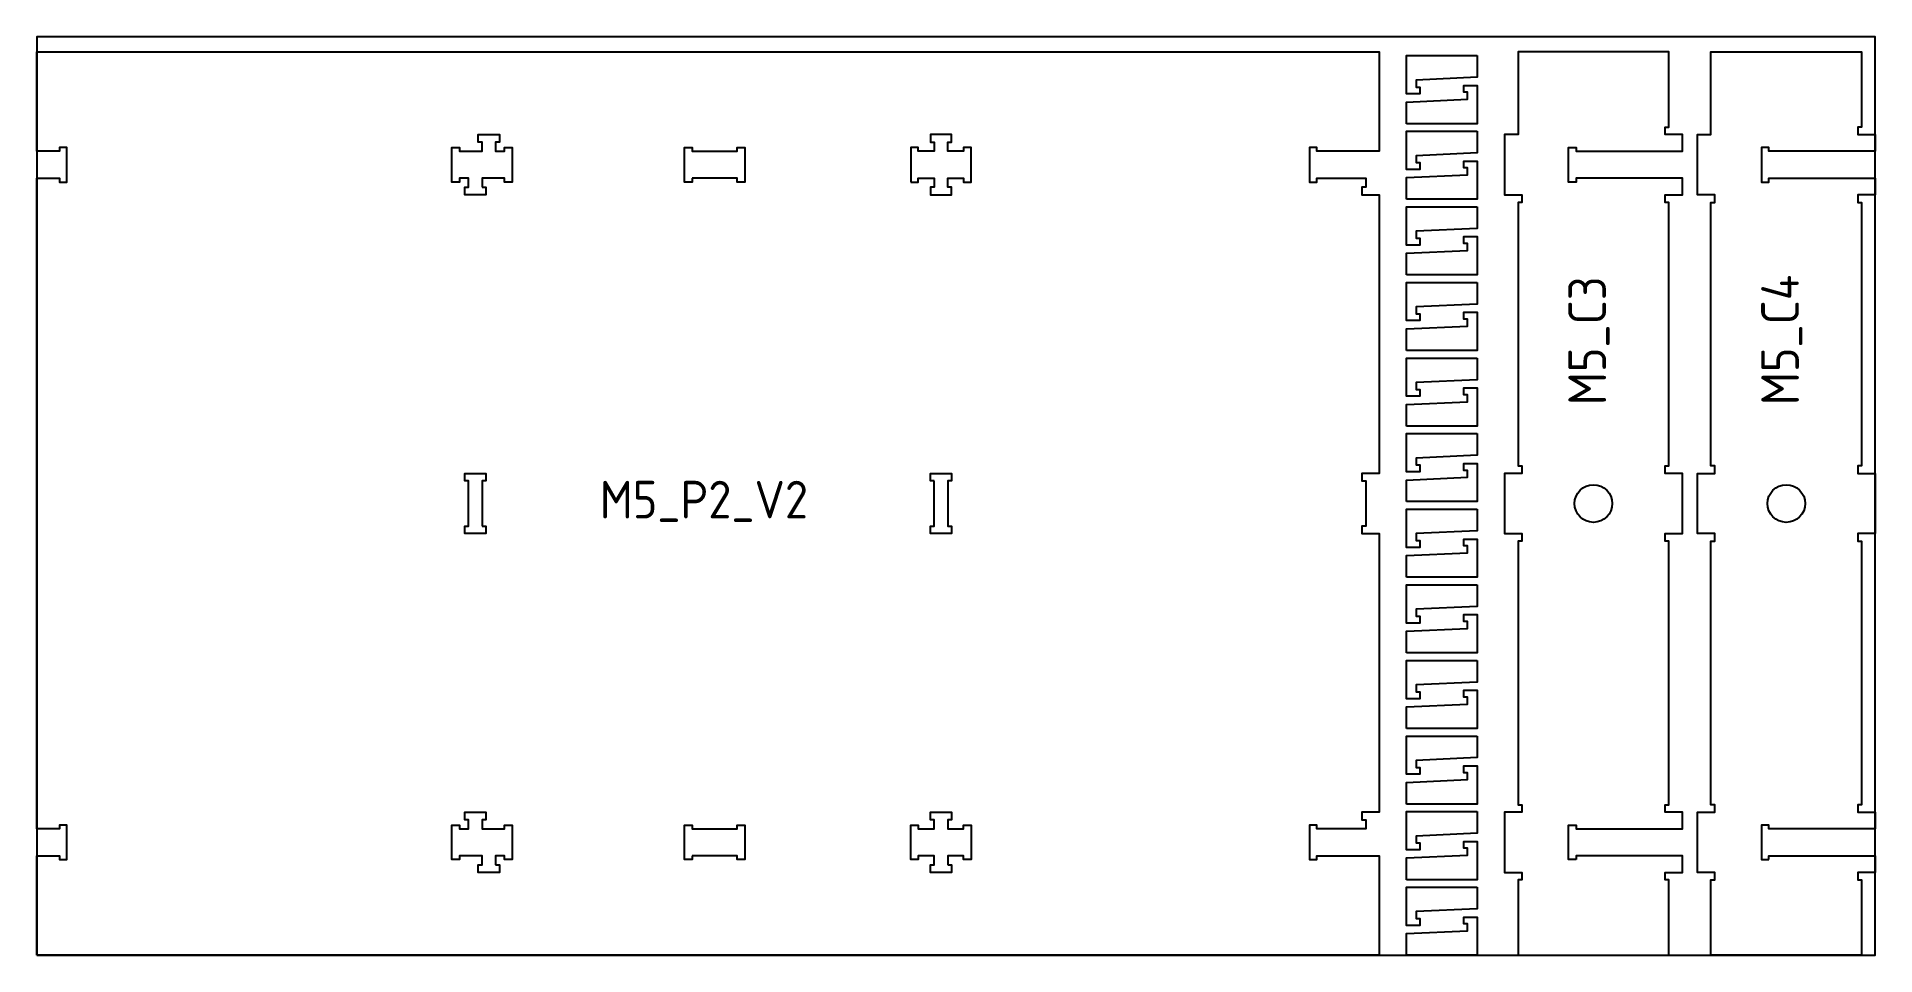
# Model space of a CAD drawing. Header units: millimetres. Extents: x -18174 to 50972, y 6312 to 16778.
# Drawn here: x -12428 to -9988, y 12913 to 14133 of the extents above; entities that cross this region are included whole.
import ezdxf

# ---------------------------------------------------------------- set-up
doc = ezdxf.new("R2010")
doc.units = ezdxf.units.MM
doc.header["$MEASUREMENT"] = 0
for name, color, linetype in [('freeswerk_CODES', 50, 'Continuous'), ('freeswerk_ELEMENTEN', 7, 'Continuous'), ('freeswerk_PLATEN', 3, 'Continuous')]:
    doc.layers.add(name, color=color, linetype=linetype)

msp = doc.modelspace()

# ---------------------------------------------------------------- linework, layer by layer
for centre in [(-10361.7, 13512.5), (-10105.7, 13512.5)]:
    msp.add_circle(centre, 25)
at = {"layer": 'freeswerk_ELEMENTEN'}
for points in [[(-12427.7, 12912.5), (-12427.7, 13044.5), (-12397.7, 13044.5), (-12397.7, 13039.5), (-12387.7, 13039.5), (-12387.7, 13085.5), (-12397.7, 13085.5), (-12397.7, 13080.5), (-12427.7, 13080.5), (-12427.7, 13944.5), (-12397.7, 13944.5), (-12397.7, 13939.5), (-12387.7, 13939.5), (-12387.7, 13985.5), (-12397.7, 13985.5), (-12397.7, 13980.5), (-12427.7, 13980.5), (-12427.7, 14112.5), (-10645.9, 14112.5), (-10645.9, 13980.5), (-10728.7, 13980.5), (-10728.7, 13985.5), (-10738.7, 13985.5), (-10738.7, 13939.5), (-10728.7, 13939.5), (-10728.7, 13944.5), (-10663.9, 13944.5), (-10663.9, 13932.5), (-10668.9, 13932.5), (-10668.9, 13922.5), (-10645.9, 13922.5), (-10645.9, 13552.5), (-10668.9, 13552.5), (-10668.9, 13542.5), (-10663.9, 13542.5), (-10663.9, 13482.5), (-10668.9, 13482.5), (-10668.9, 13472.5), (-10645.9, 13472.5), (-10645.9, 13102.5), (-10668.9, 13102.5), (-10668.9, 13092.5), (-10663.9, 13092.5), (-10663.9, 13080.5), (-10728.7, 13080.5), (-10728.7, 13085.5), (-10738.7, 13085.5), (-10738.7, 13039.5), (-10728.7, 13039.5), (-10728.7, 13044.5), (-10645.9, 13044.5), (-10645.9, 12912.5)], [(-10515.9, 14107.4), (-10515.9, 14078.6), (-10596.9, 14075), (-10596.9, 14065.7), (-10591.9, 14065.7), (-10591.9, 14056.6), (-10609.9, 14056.6), (-10609.9, 14107.4)], [(-10384.7, 13039.5), (-10394.7, 13039.5), (-10394.7, 13085.5), (-10384.7, 13085.5), (-10384.7, 13080.5), (-10243.7, 13080.5), (-10243.7, 13102.5), (-10266.7, 13102.5), (-10266.7, 13112.5), (-10261.7, 13112.5), (-10261.7, 13462.5), (-10266.7, 13462.5), (-10266.7, 13472.5), (-10243.7, 13472.5), (-10243.7, 13552.5), (-10266.7, 13552.5), (-10266.7, 13562.5), (-10261.7, 13562.5), (-10261.7, 13912.5), (-10266.7, 13912.5), (-10266.7, 13922.5), (-10243.7, 13922.5), (-10243.7, 13944.5), (-10384.7, 13944.5), (-10384.7, 13939.5), (-10394.7, 13939.5), (-10394.7, 13985.5), (-10384.7, 13985.5), (-10384.7, 13980.5), (-10243.7, 13980.5), (-10243.7, 14002.5), (-10266.7, 14002.5), (-10266.7, 14012.5), (-10261.7, 14012.5), (-10261.7, 14112.5), (-10461.7, 14112.5), (-10461.7, 14002.5), (-10479.7, 14002.5), (-10479.7, 13922.5), (-10456.7, 13922.5), (-10456.7, 13912.5), (-10461.7, 13912.5), (-10461.7, 13562.5), (-10456.7, 13562.5), (-10456.7, 13552.5), (-10479.7, 13552.5), (-10479.7, 13472.5), (-10456.7, 13472.5), (-10456.7, 13462.5), (-10461.7, 13462.5), (-10461.7, 13112.5), (-10456.7, 13112.5), (-10456.7, 13102.5), (-10479.7, 13102.5), (-10479.7, 13022.5), (-10456.7, 13022.5), (-10456.7, 13012.5), (-10461.7, 13012.5), (-10461.7, 12912.5), (-10261.7, 12912.5), (-10261.7, 13012.5), (-10266.7, 13012.5), (-10266.7, 13022.5), (-10243.7, 13022.5), (-10243.7, 13044.5), (-10384.7, 13044.5)], [(-10128.7, 13039.5), (-10128.7, 13044.5), (-9987.7, 13044.5), (-9987.7, 13022.5), (-10010.7, 13022.5), (-10010.7, 13012.5), (-10005.7, 13012.5), (-10005.7, 12912.5), (-10205.7, 12912.5), (-10205.7, 13012.5), (-10200.7, 13012.5), (-10200.7, 13022.5), (-10223.7, 13022.5), (-10223.7, 13102.5), (-10200.7, 13102.5), (-10200.7, 13112.5), (-10205.7, 13112.5), (-10205.7, 13462.5), (-10200.7, 13462.5), (-10200.7, 13472.5), (-10223.7, 13472.5), (-10223.7, 13552.5), (-10200.7, 13552.5), (-10200.7, 13562.5), (-10205.7, 13562.5), (-10205.7, 13912.5), (-10200.7, 13912.5), (-10200.7, 13922.5), (-10223.7, 13922.5), (-10223.7, 14002.5), (-10205.7, 14002.5), (-10205.7, 14112.5), (-10005.7, 14112.5), (-10005.7, 14012.5), (-10010.7, 14012.5), (-10010.7, 14002.5), (-9987.7, 14002.5), (-9987.7, 13980.5), (-10128.7, 13980.5), (-10128.7, 13985.5), (-10138.7, 13985.5), (-10138.7, 13939.5), (-10128.7, 13939.5), (-10128.7, 13944.5), (-9987.7, 13944.5), (-9987.7, 13922.5), (-10010.7, 13922.5), (-10010.7, 13912.5), (-10005.7, 13912.5), (-10005.7, 13562.5), (-10010.7, 13562.5), (-10010.7, 13552.5), (-9987.7, 13552.5), (-9987.7, 13472.5), (-10010.7, 13472.5), (-10010.7, 13462.5), (-10005.7, 13462.5), (-10005.7, 13112.5), (-10010.7, 13112.5), (-10010.7, 13102.5), (-9987.7, 13102.5), (-9987.7, 13080.5), (-10128.7, 13080.5), (-10128.7, 13085.5), (-10138.7, 13085.5), (-10138.7, 13039.5)], [(-10609.9, 14017), (-10609.9, 14045.8), (-10528.9, 14049.4), (-10528.9, 14058.7), (-10533.9, 14058.7), (-10533.9, 14067.8), (-10515.9, 14067.8), (-10515.9, 14017)], [(-10515.9, 14007), (-10515.9, 13978.2), (-10596.9, 13974.5), (-10596.9, 13965.3), (-10591.9, 13965.3), (-10591.9, 13956.2), (-10609.9, 13956.2), (-10609.9, 14007)], [(-11836.7, 13932.5), (-11831.7, 13932.5), (-11831.7, 13922.5), (-11859.7, 13922.5), (-11859.7, 13932.5), (-11854.7, 13932.5), (-11854.7, 13944.5), (-11866.7, 13944.5), (-11866.7, 13939.5), (-11876.7, 13939.5), (-11876.7, 13985.5), (-11866.7, 13985.5), (-11866.7, 13980.5), (-11836.7, 13980.5), (-11836.7, 13992.5), (-11841.7, 13992.5), (-11841.7, 14002.5), (-11813.7, 14002.5), (-11813.7, 13992.5), (-11818.7, 13992.5), (-11818.7, 13980.5), (-11806.7, 13980.5), (-11806.7, 13985.5), (-11796.7, 13985.5), (-11796.7, 13939.5), (-11806.7, 13939.5), (-11806.7, 13944.5), (-11836.7, 13944.5)], [(-11558, 13944.5), (-11558, 13939.5), (-11568, 13939.5), (-11568, 13985.5), (-11558, 13985.5), (-11558, 13980.5), (-11498, 13980.5), (-11498, 13985.5), (-11488, 13985.5), (-11488, 13939.5), (-11498, 13939.5), (-11498, 13944.5)], [(-11267.7, 13939.5), (-11257.7, 13939.5), (-11257.7, 13944.5), (-11236.7, 13944.5), (-11236.7, 13932.5), (-11241.7, 13932.5), (-11241.7, 13922.5), (-11213.7, 13922.5), (-11213.7, 13932.5), (-11218.7, 13932.5), (-11218.7, 13944.5), (-11197.7, 13944.5), (-11197.7, 13939.5), (-11187.7, 13939.5), (-11187.7, 13985.5), (-11197.7, 13985.5), (-11197.7, 13980.5), (-11218.7, 13980.5), (-11218.7, 13992.5), (-11213.7, 13992.5), (-11213.7, 14002.5), (-11241.7, 14002.5), (-11241.7, 13992.5), (-11236.7, 13992.5), (-11236.7, 13980.5), (-11257.7, 13980.5), (-11257.7, 13985.5), (-11267.7, 13985.5)], [(-10609.9, 13916.6), (-10609.9, 13945.4), (-10528.9, 13949), (-10528.9, 13958.3), (-10533.9, 13958.3), (-10533.9, 13967.4), (-10515.9, 13967.4), (-10515.9, 13916.6)], [(-10515.9, 13906.6), (-10515.9, 13877.8), (-10596.9, 13874.1), (-10596.9, 13864.9), (-10591.9, 13864.9), (-10591.9, 13855.8), (-10609.9, 13855.8), (-10609.9, 13906.6)], [(-10609.9, 13816.2), (-10609.9, 13845), (-10528.9, 13848.6), (-10528.9, 13857.8), (-10533.9, 13857.8), (-10533.9, 13867), (-10515.9, 13867), (-10515.9, 13816.2)], [(-10515.9, 13806.2), (-10515.9, 13777.4), (-10596.9, 13773.7), (-10596.9, 13764.5), (-10591.9, 13764.5), (-10591.9, 13755.4), (-10609.9, 13755.4), (-10609.9, 13806.2)], [(-10609.9, 13715.8), (-10609.9, 13744.6), (-10528.9, 13748.2), (-10528.9, 13757.4), (-10533.9, 13757.4), (-10533.9, 13766.6), (-10515.9, 13766.6), (-10515.9, 13715.8)], [(-10515.9, 13705.8), (-10515.9, 13677), (-10596.9, 13673.3), (-10596.9, 13664.1), (-10591.9, 13664.1), (-10591.9, 13655), (-10609.9, 13655), (-10609.9, 13705.8)], [(-10609.9, 13615.4), (-10609.9, 13644.1), (-10528.9, 13647.8), (-10528.9, 13657), (-10533.9, 13657), (-10533.9, 13666.2), (-10515.9, 13666.2), (-10515.9, 13615.4)], [(-10515.9, 13605.4), (-10515.9, 13576.6), (-10596.9, 13572.9), (-10596.9, 13563.7), (-10591.9, 13563.7), (-10591.9, 13554.6), (-10609.9, 13554.6), (-10609.9, 13605.4)], [(-11836.7, 13482.5), (-11831.7, 13482.5), (-11831.7, 13472.5), (-11859.7, 13472.5), (-11859.7, 13482.5), (-11854.7, 13482.5), (-11854.7, 13542.5), (-11859.7, 13542.5), (-11859.7, 13552.5), (-11831.7, 13552.5), (-11831.7, 13542.5), (-11836.7, 13542.5)], [(-11236.7, 13542.5), (-11241.7, 13542.5), (-11241.7, 13552.5), (-11213.7, 13552.5), (-11213.7, 13542.5), (-11218.7, 13542.5), (-11218.7, 13482.5), (-11213.7, 13482.5), (-11213.7, 13472.5), (-11241.7, 13472.5), (-11241.7, 13482.5), (-11236.7, 13482.5)], [(-10609.9, 13515), (-10609.9, 13543.7), (-10528.9, 13547.4), (-10528.9, 13556.6), (-10533.9, 13556.6), (-10533.9, 13565.8), (-10515.9, 13565.8), (-10515.9, 13515)], [(-10515.9, 13505), (-10515.9, 13476.2), (-10596.9, 13472.5), (-10596.9, 13463.3), (-10591.9, 13463.3), (-10591.9, 13454.2), (-10609.9, 13454.2), (-10609.9, 13505)], [(-10609.9, 13414.5), (-10609.9, 13443.3), (-10528.9, 13447), (-10528.9, 13456.2), (-10533.9, 13456.2), (-10533.9, 13465.3), (-10515.9, 13465.3), (-10515.9, 13414.5)], [(-10515.9, 13404.5), (-10515.9, 13375.8), (-10596.9, 13372.1), (-10596.9, 13362.9), (-10591.9, 13362.9), (-10591.9, 13353.7), (-10609.9, 13353.7), (-10609.9, 13404.5)], [(-10609.9, 13314.1), (-10609.9, 13342.9), (-10528.9, 13346.6), (-10528.9, 13355.8), (-10533.9, 13355.8), (-10533.9, 13364.9), (-10515.9, 13364.9), (-10515.9, 13314.1)], [(-10515.9, 13304.1), (-10515.9, 13275.4), (-10596.9, 13271.7), (-10596.9, 13262.5), (-10591.9, 13262.5), (-10591.9, 13253.3), (-10609.9, 13253.3), (-10609.9, 13304.1)], [(-10609.9, 13213.7), (-10609.9, 13242.5), (-10528.9, 13246.2), (-10528.9, 13255.4), (-10533.9, 13255.4), (-10533.9, 13264.5), (-10515.9, 13264.5), (-10515.9, 13213.7)], [(-10515.9, 13203.7), (-10515.9, 13175), (-10596.9, 13171.3), (-10596.9, 13162.1), (-10591.9, 13162.1), (-10591.9, 13152.9), (-10609.9, 13152.9), (-10609.9, 13203.7)], [(-10609.9, 13113.3), (-10609.9, 13142.1), (-10528.9, 13145.8), (-10528.9, 13155), (-10533.9, 13155), (-10533.9, 13164.1), (-10515.9, 13164.1), (-10515.9, 13113.3)], [(-10515.9, 13103.3), (-10515.9, 13074.5), (-10596.9, 13070.9), (-10596.9, 13061.7), (-10591.9, 13061.7), (-10591.9, 13052.5), (-10609.9, 13052.5), (-10609.9, 13103.3)], [(-11818.7, 13032.5), (-11813.7, 13032.5), (-11813.7, 13022.5), (-11841.7, 13022.5), (-11841.7, 13032.5), (-11836.7, 13032.5), (-11836.7, 13044.5), (-11866.7, 13044.5), (-11866.7, 13039.5), (-11876.7, 13039.5), (-11876.7, 13085.5), (-11866.7, 13085.5), (-11866.7, 13080.5), (-11854.7, 13080.5), (-11854.7, 13092.5), (-11859.7, 13092.5), (-11859.7, 13102.5), (-11831.7, 13102.5), (-11831.7, 13092.5), (-11836.7, 13092.5), (-11836.7, 13080.5), (-11806.7, 13080.5), (-11806.7, 13085.5), (-11796.7, 13085.5), (-11796.7, 13039.5), (-11806.7, 13039.5), (-11806.7, 13044.5), (-11818.7, 13044.5)], [(-11558, 13044.5), (-11558, 13039.5), (-11568, 13039.5), (-11568, 13085.5), (-11558, 13085.5), (-11558, 13080.5), (-11498, 13080.5), (-11498, 13085.5), (-11488, 13085.5), (-11488, 13039.5), (-11498, 13039.5), (-11498, 13044.5)], [(-11218.7, 13032.5), (-11213.7, 13032.5), (-11213.7, 13022.5), (-11241.7, 13022.5), (-11241.7, 13032.5), (-11236.7, 13032.5), (-11236.7, 13044.5), (-11257.7, 13044.5), (-11257.7, 13039.5), (-11267.7, 13039.5), (-11267.7, 13085.5), (-11257.7, 13085.5), (-11257.7, 13080.5), (-11236.7, 13080.5), (-11236.7, 13092.5), (-11241.7, 13092.5), (-11241.7, 13102.5), (-11213.7, 13102.5), (-11213.7, 13092.5), (-11218.7, 13092.5), (-11218.7, 13080.5), (-11197.7, 13080.5), (-11197.7, 13085.5), (-11187.7, 13085.5), (-11187.7, 13039.5), (-11197.7, 13039.5), (-11197.7, 13044.5), (-11218.7, 13044.5)], [(-10609.9, 13012.9), (-10609.9, 13041.7), (-10528.9, 13045.4), (-10528.9, 13054.6), (-10533.9, 13054.6), (-10533.9, 13063.7), (-10515.9, 13063.7), (-10515.9, 13012.9)], [(-10515.9, 13002.9), (-10515.9, 12974.1), (-10596.9, 12970.5), (-10596.9, 12961.3), (-10591.9, 12961.3), (-10591.9, 12952.1), (-10609.9, 12952.1), (-10609.9, 13002.9)], [(-10609.9, 12912.5), (-10609.9, 12941.3), (-10528.9, 12945), (-10528.9, 12954.2), (-10533.9, 12954.2), (-10533.9, 12963.3), (-10515.9, 12963.3), (-10515.9, 12912.5)]]:
    msp.add_lwpolyline(points, close=True, dxfattribs=at)
at = {"layer": 'freeswerk_PLATEN'}
msp.add_lwpolyline([(-12427.7, 12912.5), (-9987.7, 12912.5), (-9987.7, 14132.5), (-12427.7, 14132.5)], close=True, dxfattribs=at)

# ---------------------------------------------------------------- texts
at = {"layer": 'freeswerk_CODES', "char_height": 50, "attachment_point": 1, "rotation": 90}
for s, insert in [('{\\Fiso|c0;M5_C4}', (-10139, 13643.2)), ('{\\Fiso|c0;M5_C3}', (-10395, 13643.2))]:
    msp.add_mtext_dynamic_manual_height_columns(s, width=318.081, gutter_width=1456.3, heights=[0], dxfattribs=dict(at, insert=insert))
at = {"layer": 'freeswerk_CODES', "insert": (-11680.5, 13542.7), "char_height": 50, "attachment_point": 1}
msp.add_mtext_dynamic_manual_height_columns('{\\Fiso|c0;M5_P2_V2}', width=318.081, gutter_width=1456.3, heights=[0], dxfattribs=at)

doc.saveas('drawing.dxf')
